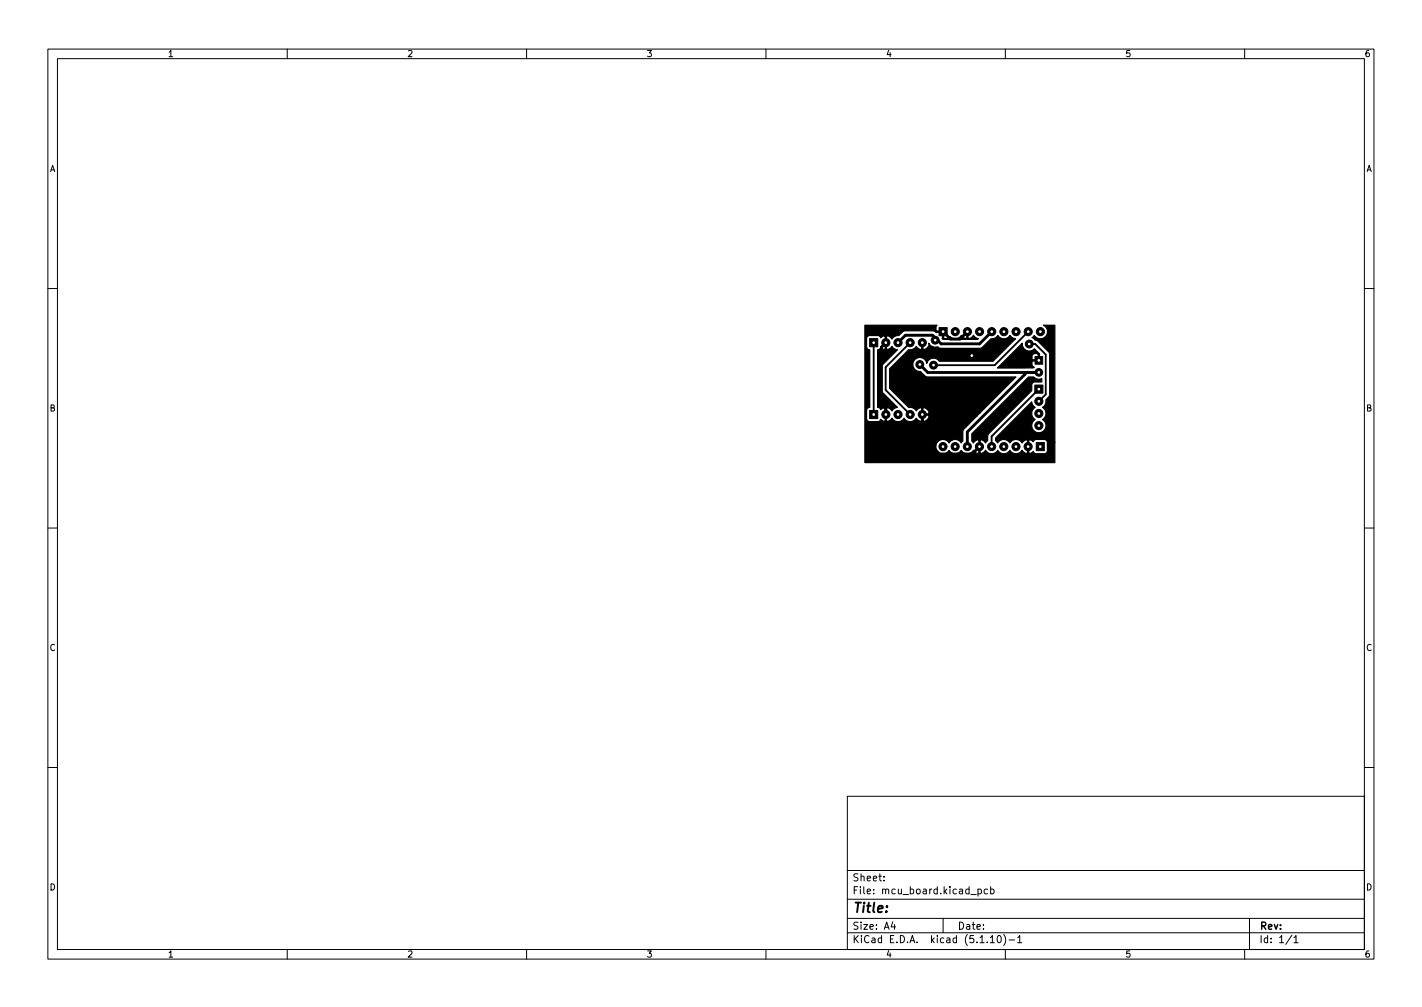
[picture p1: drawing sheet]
<svg xmlns="http://www.w3.org/2000/svg" width="297mm" height="210mm" viewBox="0 0 297 210" stroke-linecap="round" stroke-linejoin="round" font-family="sans-serif">
<defs><g id="words">
<text font-size="2.8" x="178" y="190.6">Title:</text>
<g font-size="2.1">
<text x="178" y="184">Sheet:</text>
<text x="178" y="186.7">File: mcu_board.kicad_pcb</text>
<text x="178" y="196.9">KiCad E.D.A. kicad (5.1.10)-1</text>
<text x="178" y="194.1">Size: A4</text>
<text x="200" y="194.1">Date:</text>
<text x="263" y="194.1">Rev:</text>
<text x="263" y="196.9">Id: 1/1</text>
</g>
<g font-size="1.8">
<text x="35" y="11.9">1</text>
<text x="85" y="11.9">2</text>
<text x="135" y="11.9">3</text>
<text x="185" y="11.9">4</text>
<text x="235" y="11.9">5</text>
<text x="285" y="11.9">6</text>
<text x="10.3" y="35.9">A</text>
<text x="285.3" y="35.9">A</text>
<text x="10.3" y="85.9">B</text>
<text x="285.3" y="85.9">B</text>
<text x="10.3" y="135.9">C</text>
<text x="285.3" y="135.9">C</text>
<text x="10.3" y="185.9">D</text>
<text x="285.3" y="185.9">D</text>
<text x="35" y="199.9">1</text>
<text x="85" y="199.9">2</text>
<text x="135" y="199.9">3</text>
<text x="185" y="199.9">4</text>
<text x="235" y="199.9">5</text>
<text x="285" y="199.9">6</text>
</g>
</g></defs>
<g fill="none" stroke="#000" stroke-width=".21">
<path d="M10 10.2h277v190.1h-277zM12 12.2h273v186.1h-273zM60 10.2v2M110 10.2v2M160 10.2v2M210 10.2v2M260 10.2v2M10 60.2h2M285 60.2h2M10 110.2h2M285 110.2h2M10 160.2h2"/>
<path d="M177 166.3h108v32h-108zM285 160.2h2M60 198.3v2M110 198.3v2M160 198.3v2M177 194.8h108M177 191.8h108M177 187.8h108M177 181.8h108M184.6 183.8v.1M184.6 183v.1M186.5 192.5l-.4 1h1"/>
<path d="M186.9 193v1M197 191.8v3M202.8 186.8h1.1M204.3 185.7l.4-.1 .3 .3-.1 .7h-.6M204.3 185.6v1.5M206.3 185.7l-.4-.1-.3 .3 .1 .7h.6M206.9 195.8l.4-.5v1.5M206.9 196.8h.8M206.9 185.7l.5-.1 .2 .3-.1 .7h-.6M206.9 185.1v1.5M208.5 195.4l.1-.1a.8 .8 0 0 1 .6 .8 .8 .8 0 0 1-.6 .7 1 1 0 0 1-.1-1.4zM209.6 195.1a1.72 1.72 0 0 1 0 2.3"/>
<path d="M210 198.3v2M210.8 196.3h1.1M212.6 195.8l.4-.5v1.5M212.6 196.8h.8M260 198.3v2M261 191.8v6.5M269.9 195.3l-1.3 1.9M270.3 195.8l.4-.5v1.5M270.3 196.8h.8"/>
</g>
<g fill="#000" stroke="#000" stroke-width=".21">
<path d="M181.7 70.7h1.7v1.7h-1.7zM196.2 68.4h1.7v1.7h-1.7zM216.2 74.4h1.6v1.6h-1.6zM181.7 85.7h1.7v1.7h-1.7zM216.2 80.4h1.7v1.7h-1.7zM216.5 92.4h1.7v1.7h-1.7z"/>
<circle cx="185" cy="71.5" r=".85"/>
<circle cx="187.6" cy="71.5" r=".85"/>
<circle cx="190.1" cy="71.5" r=".85"/>
<circle cx="192.1" cy="76.1" r=".82"/>
<circle cx="192.7" cy="71.5" r=".85"/>
<circle cx="195" cy="76.2" r=".82"/>
<circle cx="195.3" cy="71" r=".82"/>
<circle cx="199.5" cy="69.2" r=".85"/>
<circle cx="202.1" cy="69.2" r=".85"/>
<circle cx="203" cy="74.2" r=".82"/>
<circle cx="204.6" cy="69.2" r=".85"/>
<circle cx="207.2" cy="69.2" r=".85"/>
<circle cx="209.7" cy="69.2" r=".85"/>
<circle cx="212.2" cy="69.2" r=".85"/>
<circle cx="214.8" cy="69.2" r=".85"/>
<circle cx="215" cy="71.8" r=".82"/>
<circle cx="217" cy="77.7" r=".8"/>
<circle cx="217.3" cy="69.2" r=".85"/>
<circle cx="185" cy="86.5" r=".85"/>
<circle cx="187.6" cy="86.5" r=".85"/>
<circle cx="190.1" cy="86.5" r=".85"/>
<circle cx="192.7" cy="86.5" r=".85"/>
<circle cx="197" cy="93.2" r=".85"/>
<circle cx="199.5" cy="93.2" r=".85"/>
<circle cx="202.1" cy="93.2" r=".85"/>
<circle cx="204.6" cy="93.2" r=".85"/>
<circle cx="207.1" cy="93.2" r=".85"/>
<circle cx="209.7" cy="93.2" r=".85"/>
<circle cx="212.2" cy="93.2" r=".85"/>
<circle cx="214.8" cy="93.2" r=".85"/>
<circle cx="217" cy="83.8" r=".85"/>
<circle cx="217" cy="88.9" r=".85"/>
<circle cx="217" cy="86.3" r=".85"/>
</g>
<path d="M185 71.5l-.9 1v11.9l.9 .9v1.2M192.1 76.1l1.7 1.7 23.2-.1M196 71.2h.1M197 69.2l1.6 1.6h1.9l1.6-1.6M207.2 69.2l-2.6 2.6h-8l-1.8-1.8h-5.7l-1.5 1.5M214.5 77.7l-12.4 12.5v3M217 77.7v.1M192.7 86.5v4.7l3.5 3.6h6.9l1.5-1.6" fill="none" stroke="#000" stroke-width=".6"/>
<path d="M182.5 71.5v15M190.1 71.5l-5.1 5.2v4.7l5.1 5.1M214.8 69.2l-7 7h-12.8M215 71.8h1.2l2.2 2.2v8.3l-1.4 1.5M217 81.2l-9.9 9.9v2.1" fill="none" stroke="#000" stroke-width=".38"/>
<path d="M213.6 71.6a1.46 1.46 0 0 0 .8 1.6 1.46 1.46 0 0 0 1.7-.4l1.1 1.1-1-.1a.64 .64 0 0 0-.6 .6v.6l.1 .1h1.2v-1.1h.2v1.4h-1.4l-.1 .1v.8l.5 .4-.2 .1h-7.5zM180.7 67.9h15l-.2 .4v.7l.2 .1h1.4v1.5l.2 .1h.7l.5-.4 .1 .1a1.49 1.49 0 0 0 2.2-.4l.3 .3a.67 .67 0 0 0 .9 .3l-.1-1.5h.3v1.5l.2 .1 .4-.2 .5-.5 .4 .4 .7 .3-.2 .2h-7.2l-.2-.2 .1-1.3-1.3 .1-.8-.4h-5.9l-.3 .1-.9 .9-.8 .1-.6 .6-.8-.6h-.6a.7 .7 0 0 0-.9 .3l-.5-.4h-1.8a.64 .64 0 0 0-.7 .6v1.8l.3 .4 .4 .1v12.1a.64 .64 0 0 0-.7 .6v1.8l.3 .4 2.2 .1 .5-.4a.67 .67 0 0 0 .9 .3v-2.7h-.4l-.5 .3-.3-.3-.4-.1v-12.1l.4-.1 .3-.3a.67 .67 0 0 0 .9 .3v-2.7h.3v2.7l.2 .1 .4-.2 .5-.5 .6 .6 .6 .1-3.1 3.1-.2 .4v5.2l3.3 3.4-.6 .1-.6 .6-.3-.3a.67 .67 0 0 0-.8-.3v2.7l.2 .1 .4-.2 .5-.5 .1 .2a1.49 1.49 0 0 0 2.5-.2 1.48 1.48 0 0 0 2.5 0l.3 .3a.67 .67 0 0 0 .8 .3v-2.7l-.2-.1-.4 .2-.5 .5-.6-.6-1-.1-4-4v-4.1l4-4 1-.1 .6-.6 .3 .3a.67 .67 0 0 0 .8 .3v-1.5h.3v1.5l.2 .1 .9-.6 .2-.5-.1-.2a1.65 1.65 0 0 0 1.9 .8l.7 .2h8.2l.5-.2 1.7-1.8 .9-.1 .5-.6a1.48 1.48 0 0 0 2.6 0l.5 .6 .6 .1-4.7 4.7h-11.2a1.46 1.46 0 0 0-1.5-.6 1.46 1.46 0 0 0-1.1 1.1 1.47 1.47 0 0 0-1.7-1.2 1.47 1.47 0 0 0-1.2 1.6 1.47 1.47 0 0 0 1.6 1.3l1 1 .5 .1h18.4l-7.5 7.5h-10.6l-.4-.7a.67 .67 0 0 0-.9-.3v1.2h1.2l.1-.2h10.6l-.7 .7h-9.9l-.1-.2h-1.2v1.2l.2 .1 .7-.4 .4-.7h9.9l-2.7 2.8-.2 .5v1.9l-.3 .4a1.48 1.48 0 0 0-2.5 0 1.49 1.49 0 0 0-2.3-.4 1.49 1.49 0 0 0 0 2.3 1.49 1.49 0 0 0 2.3-.4 1.48 1.48 0 0 0 2.5 0 1.48 1.48 0 0 0 2.5 0l.3 .3a.67 .67 0 0 0 .9 .3v-2.7l-.3-.1-.4 .2-.5 .5-.3-.4v-1.5l11.9-11.9h1l1 .5 .7-.2v.8h-1.4l-.5 .1-.2 .4v1.3l-8.9 8.9-.3 .4v1.1l-.4 .5-.5-.5-.4-.2-.3 .1v2.7a.96 .96 0 0 0 1.2-.6 1.48 1.48 0 0 0 2.5 0 1.48 1.48 0 0 0 2.6 0 1.48 1.48 0 0 0 2.5 0l.3 .3a.67 .67 0 0 0 .8 .3v-2.7l-.2-.1-.4 .2-.5 .5-.1-.2a1.49 1.49 0 0 0-2.4 .2 1.48 1.48 0 0 0-2.6 0l-.4-.5v-.5l7.5-7.6 .2 .6 .5 .6-.1 .1a1.49 1.49 0 0 0 .1 2.4 1.49 1.49 0 0 0-.3 2.2 1.49 1.49 0 0 0 2.2 0 1.49 1.49 0 0 0-.3-2.2 1.48 1.48 0 0 0 0-2.5l.6-.9a1.34 1.34 0 0 1 .6-1.2l.3-.7v-8.4l-.3-.5-2.2-2.2-.6-.2-.6-.5 .5-.5a1.49 1.49 0 0 0 2.3 .3 1.49 1.49 0 0 0-.4-2.4h2.3v24.5h-1.5l-.2-.5-.4-.1h-1.9l-.5 .4a.67 .67 0 0 0-.9-.3v2.7h.4l.5-.3 .5 .4h1.9a.64 .64 0 0 0 .6-.6v-1.7h1.5v4.2h-39.6z" fill="#000" stroke="#000" stroke-width=".25"/>
<g fill="#fff" stroke="#fff" stroke-width=".21">
<circle cx="203" cy="74.2" r=".17"/>
<circle cx="192.1" cy="76.1" r=".18"/>
<circle cx="195.3" cy="71" r=".17"/>
<circle cx="215" cy="71.8" r=".18"/>
<circle cx="195" cy="76.2" r=".17"/>
<circle cx="217" cy="75.2" r=".18"/>
<circle cx="217" cy="77.7" r=".18"/>
<circle cx="217" cy="81.2" r=".18"/>
<circle cx="217" cy="83.8" r=".18"/>
<circle cx="217" cy="86.3" r=".18"/>
<circle cx="217" cy="88.9" r=".18"/>
<circle cx="182.5" cy="86.5" r=".17"/>
<circle cx="185" cy="86.5" r=".17"/>
<circle cx="187.6" cy="86.5" r=".17"/>
<circle cx="190.1" cy="86.5" r=".17"/>
<circle cx="192.7" cy="86.5" r=".17"/>
<circle cx="182.5" cy="71.5" r=".17"/>
<circle cx="185" cy="71.5" r=".17"/>
<circle cx="187.6" cy="71.5" r=".17"/>
<circle cx="190.1" cy="71.5" r=".17"/>
<circle cx="192.7" cy="71.5" r=".17"/>
<circle cx="197" cy="93.2" r=".18"/>
<circle cx="199.5" cy="93.2" r=".18"/>
<circle cx="202.1" cy="93.2" r=".18"/>
<circle cx="204.6" cy="93.2" r=".18"/>
<circle cx="207.1" cy="93.2" r=".18"/>
<circle cx="209.7" cy="93.2" r=".18"/>
<circle cx="212.2" cy="93.2" r=".18"/>
<circle cx="214.8" cy="93.2" r=".18"/>
<circle cx="217.3" cy="93.2" r=".18"/>
<circle cx="197" cy="69.2" r=".17"/>
<circle cx="199.5" cy="69.2" r=".17"/>
<circle cx="202.1" cy="69.2" r=".17"/>
<circle cx="204.6" cy="69.2" r=".17"/>
<circle cx="207.2" cy="69.2" r=".17"/>
<circle cx="209.7" cy="69.2" r=".17"/>
<circle cx="212.2" cy="69.2" r=".17"/>
<circle cx="214.8" cy="69.2" r=".17"/>
<circle cx="217.3" cy="69.2" r=".17"/>
</g>
<use href="#words"/>
</svg>
